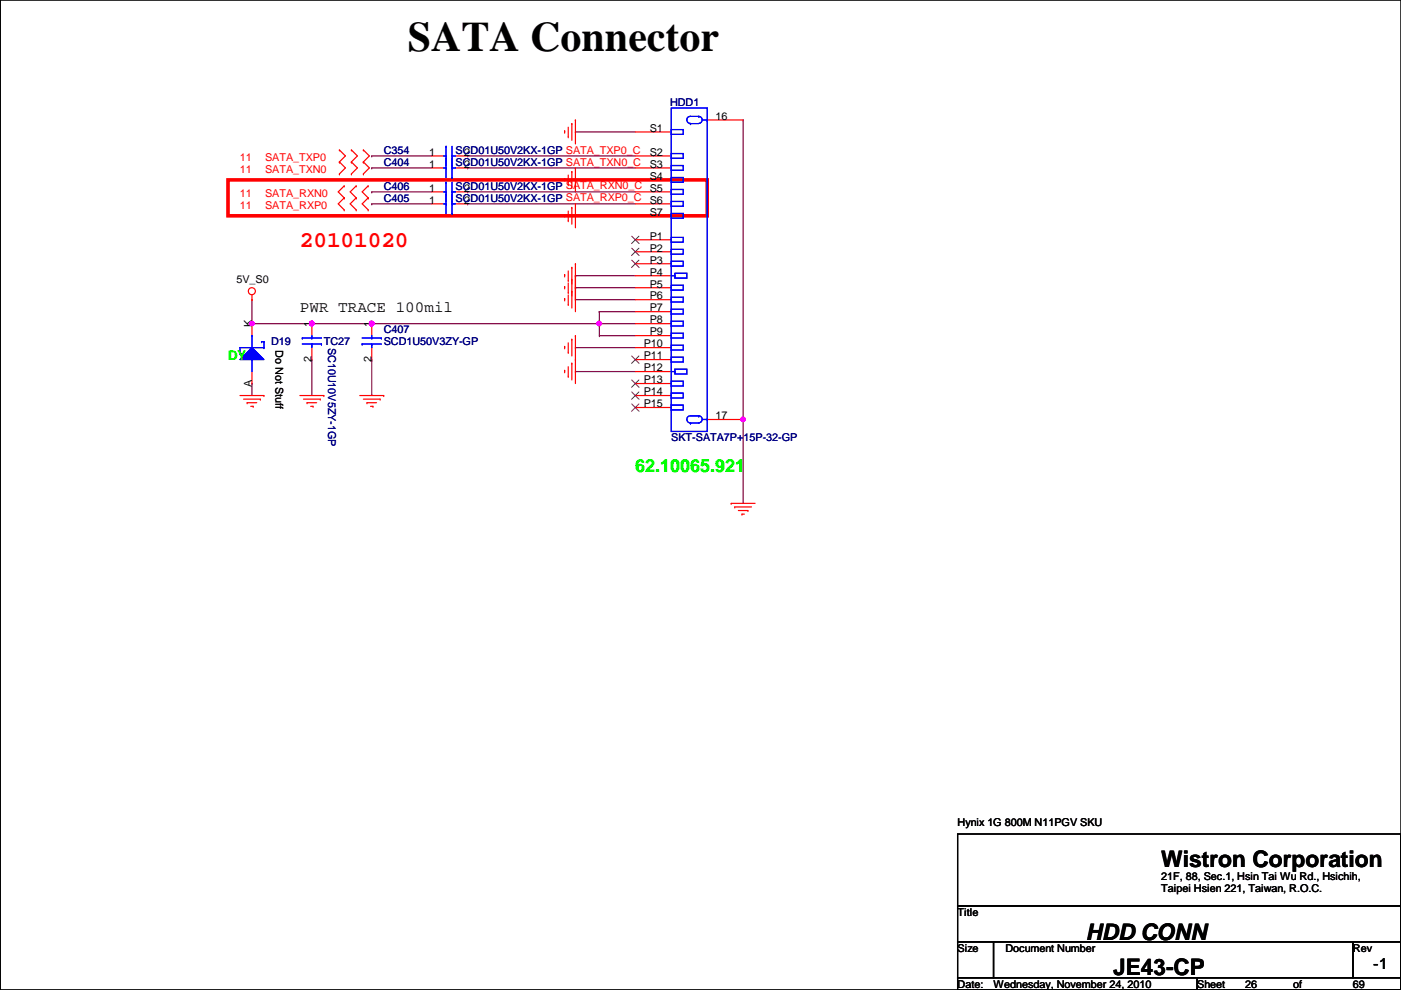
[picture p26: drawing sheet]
<svg xmlns="http://www.w3.org/2000/svg" width="297mm" height="210mm" viewBox="0 0 297 210" stroke-linecap="round" stroke-linejoin="round" font-family="sans-serif">
<defs><g id="words">
<text font-size="8.9" x="86.4" y="10.7">SATA Connector</text>
<text font-size="4.8" fill="#f00" x="63.6" y="52.4">20101020</text>
<g font-size="4.8">
<text x="246.2" y="183.9">Wistron Corporation</text>
<text x="230.2" y="199.3">HDD CONN</text>
<text x="236" y="206.7">JE43-CP</text>
</g>
<text font-size="3.8" fill="#0f0" x="134.7" y="100.1">62.10065.921</text>
<g font-size="3.3">
<text x="63.6" y="66.2">PWR TRACE 100mil</text>
<text x="291.2" y="205.4">-1</text>
</g>
<text font-size="2.8" fill="#0f0" x="48.3" y="76.3">DY</text>
<g font-size="2.3" fill="#000080">
<text x="142.1" y="22.4">HDD1</text>
<text x="81.4" y="32.6">C354</text>
<text x="81.4" y="35.1">C404</text>
<text x="96.6" y="32.6">SCD01U50V2KX-1GP SATA_TXP0_C</text>
<text x="96.6" y="35.1">SCD01U50V2KX-1GP SATA_TXN0_C</text>
<text x="81.4" y="40.2">C406</text>
<text x="96.6" y="40.2">SCD01U50V2KX-1GP SATA_RXN0_C S5</text>
<text x="81.4" y="42.8">C405</text>
<text x="96.6" y="42.8">SCD01U50V2KX-1GP SATA_RXP0_C</text>
<text x="81.4" y="70.7">C407</text>
<text x="57.5" y="73.2">D19</text>
<text x="68.7" y="73.2">TC27</text>
<text x="69.6" y="73.7" transform="rotate(90 69.6 73.7)">SC10U10V5ZY-1GP</text>
<text x="81.4" y="73.2">SCD1U50V3ZY-GP</text>
<text x="142.3" y="93.6">SKT-SATA7P+15P-32-GP</text>
</g>
<g font-size="2.3">
<text x="137.7" y="27.9">S1</text>
<text x="151.7" y="25.4">16</text>
<text x="91" y="33">1</text>
<text x="91" y="35.6">1</text>
<text x="98.4" y="33">2</text>
<text x="98.4" y="35.6">2</text>
<text x="137.7" y="33">S2</text>
<text x="137.7" y="35.6">S3</text>
<text x="91" y="40.6">1</text>
<text x="98.4" y="40.6">2</text>
<text x="137.7" y="38.1">S4</text>
<text x="91" y="43.2">1</text>
<text x="98.4" y="43.2">2</text>
<text x="137.7" y="43.2">S6</text>
<text x="137.7" y="45.7">S7</text>
<text x="137.7" y="50.8">P1</text>
<text x="137.7" y="53.3">P2</text>
<text x="137.7" y="55.9">P3</text>
<text x="137.7" y="58.4">P4</text>
<text x="50.1" y="60">5V_S0</text>
<text x="137.7" y="61">P5</text>
<text x="137.7" y="63.5">P6</text>
<text x="53.4" y="69.4" transform="rotate(-90 53.4 69.4)">K</text>
<text x="66.1" y="69.4" transform="rotate(-90 66.1 69.4)">1</text>
<text x="78.8" y="69.4" transform="rotate(-90 78.8 69.4)">1</text>
<text x="137.7" y="66">P7</text>
<text x="137.7" y="68.6">P8</text>
<text x="137.7" y="71.1">P9</text>
<text x="58.4" y="74.2" transform="rotate(90 58.4 74.2)">Do Not Stuff</text>
<text x="66.1" y="76.8" transform="rotate(-90 66.1 76.8)">2</text>
<text x="78.8" y="76.8" transform="rotate(-90 78.8 76.8)">2</text>
<text x="136.5" y="73.7">P10</text>
<text x="136.5" y="76.2">P11</text>
<text x="53.4" y="82.1" transform="rotate(-90 53.4 82.1)">A</text>
<text x="136.5" y="78.7">P12</text>
<text x="136.5" y="81.3">P13</text>
<text x="136.5" y="83.8">P14</text>
<text x="136.5" y="86.4">P15</text>
<text x="151.7" y="88.9">17</text>
<text x="203" y="175.1">Hynix 1G 800M N11PGV SKU</text>
<text x="246.2" y="186.5">21F, 88, Sec.1, Hsin Tai Wu Rd., Hsichih,</text>
<text x="246.2" y="189.2">Taipei Hsien 221, Taiwan, R.O.C.</text>
<text x="203" y="194.1">Title</text>
<text x="203" y="201.8">Size</text>
<text x="213.2" y="201.8">Document Number</text>
<text x="286.8" y="201.8">Rev</text>
<text x="203" y="209.4">Date:</text>
<text x="210.6" y="209.4">Wednesday, November 24, 2010</text>
<text x="253.8" y="209.4">Sheet</text>
<text x="264" y="209.4">26</text>
<text x="274.1" y="209.4">of</text>
<text x="286.8" y="209.4">69</text>
</g>
<g font-size="2.3" fill="#f00">
<text x="50.9" y="34.1">11</text>
<text x="56.2" y="34.1">SATA_TXP0</text>
<text x="50.9" y="36.7">11</text>
<text x="50.9" y="41.7">11</text>
<text x="56.2" y="36.7">SATA_TXN0</text>
<text x="56.2" y="41.7">SATA_RXN0</text>
<text x="50.9" y="44.3">11</text>
<text x="56.2" y="44.3">SATA_RXP0</text>
</g>
</g></defs>
<path d="M.1 0h296.9v209.8h-296.9z" fill="none" stroke="#000" stroke-width=".25"/>
<path d="M157.6 88.9h.1M157.6 88.9v17.8" fill="none" stroke="#800040" stroke-width=".25"/>
<circle cx="157.5" cy="88.9" r=".49" fill="#f0f"/>
<circle cx="157.5" cy="88.9" r=".49" fill="none" stroke="#f0f" stroke-width=".25"/>
<g fill="none" stroke="#800040" stroke-width=".25">
<path d="M78.8 33.1h.1M78.8 35.6h.1M78.8 33.1h12.7M78.8 35.6h12.7M99.1 33.1h.1M99.1 35.6h.1M99.1 33.1h35.6M99.1 35.6h35.6M157.6 25.4h.1M157.6 25.4v63.5M78.8 43.2h.1M78.8 40.7h.1"/>
<path d="M78.8 43.2h12.7M78.8 40.7h12.7M99.1 43.2h.1M99.1 40.7h.1M99.1 43.2h35.6M99.1 40.7h35.6M127.1 68.6h.1M127.1 68.6h7.6"/>
</g>
<circle cx="127.1" cy="68.6" r=".49" fill="#f0f"/>
<circle cx="127.1" cy="68.6" r=".49" fill="none" stroke="#f0f" stroke-width=".25"/>
<path d="M78.8 68.6h.1M78.8 68.6h48.3M127.1 71.2h.1M127.1 66.1h.1M127.1 68.6h.1M127.1 71.2h7.6M127.1 66.1v5.1M127.1 66.1h7.6" fill="none" stroke="#800040" stroke-width=".25"/>
<circle cx="78.8" cy="68.6" r=".49" fill="#f0f"/>
<circle cx="78.8" cy="68.6" r=".49" fill="none" stroke="#f0f" stroke-width=".25"/>
<path d="M53.4 68.6h.1M53.4 68.6h12.7" fill="none" stroke="#800040" stroke-width=".25"/>
<circle cx="66.1" cy="68.6" r=".49" fill="#f0f"/>
<circle cx="66.1" cy="68.6" r=".49" fill="none" stroke="#f0f" stroke-width=".25"/>
<circle cx="53.4" cy="68.6" r=".49" fill="#f0f"/>
<circle cx="53.4" cy="68.6" r=".49" fill="none" stroke="#f0f" stroke-width=".25"/>
<path d="M53.4 63.5h.1M53.4 63.5v5.1M66.1 76.2h.1M66.1 68.6h.1M66.1 76.2v7.7M66.1 68.6h12.7M78.8 76.2h.1M78.8 76.2v7.7M53.4 81.3h.1M53.4 81.3v2.6" fill="none" stroke="#800040" stroke-width=".25"/>
<circle cx="78.8" cy="68.6" r=".49" fill="#f0f"/>
<circle cx="78.8" cy="68.6" r=".49" fill="none" stroke="#f0f" stroke-width=".25"/>
<circle cx="66.1" cy="68.6" r=".49" fill="#f0f"/>
<circle cx="66.1" cy="68.6" r=".49" fill="none" stroke="#f0f" stroke-width=".25"/>
<g fill="none" stroke="#800040" stroke-width=".25">
<path d="M122 38.1h.1M122 28h.1M122 38.1h12.7M122 28h12.7M122 58.5h.1M122 45.8h.1M122 58.5h12.7M122 45.8h12.7M122 73.7h.1M122 78.8h.1M122 61h.1M122 63.5h.1"/>
<path d="M122 73.7h12.7M122 78.8h12.7M122 61h12.7M122 63.5h12.7"/>
</g>
<g fill="none" stroke="#f00" stroke-width=".25">
<path d="M72 34.3h.1M72 31.8h.1M72 36.9h.1M72 34.3l1.2 1.3-1.2 1.3M72 31.8l1.2 1.3-1.2 1.2M73 39.4h.1M73 39.4l-1.3 1.3 1.3 1.3M74.5 31.8h.1M74.5 34.3h.1M74.5 36.9h.1M74.5 31.8l1.3 1.3-1.3 1.2M74.5 34.3l1.3 1.3-1.3 1.3"/>
<path d="M75.5 39.4h.1M75.5 39.4l-1.3 1.3 1.3 1.3M77 34.3h.1M77 31.8h.1M77 36.9h.1M77 34.3l1.3 1.3-1.3 1.3M77 31.8l1.3 1.3-1.3 1.2M78.1 39.4h.1M78.1 39.4l-1.3 1.3 1.3 1.3M91.5 33.1h2.6M91.5 35.6h2.6M96.6 33.1h2.5"/>
<path d="M96.6 35.6h2.5M119.7 37.9h.1M119.7 27.7h.1M119.7 27.7v.5M119.7 37.9v.5M120.5 39.2h.1M120.5 29h.1M120.5 27v2M120.5 37.1v2.1M121.2 36.4h.1M121.2 26.2h.1M121.2 26.2v3.6"/>
<path d="M121.2 36.4v3.5M122 35.6h.1M122 25.4h.1M122 25.4v5.1M122 35.6v5.1M134.7 28h7.6M134.7 33.1h7.6M134.7 35.6h7.6M134.7 38.1h7.6M149.9 25.4h7.7M73 44.5h.1M73 42h.1"/>
<path d="M73 42l-1.3 1.2 1.3 1.3M75.5 42h.1M75.5 44.5h.1M75.5 42l-1.3 1.2 1.3 1.3M78.1 44.5h.1M78.1 42h.1M78.1 42l-1.3 1.2 1.3 1.3M119.7 58.2h.1M119.7 45.5h.1M119.7 45.5v.5M119.7 58.2v.5M120.5 59.5h.1"/>
<path d="M120.5 46.8h.1M120.5 44.7v2.1M120.5 57.4v2.1M120.5 60v2M121.2 56.7h.1M121.2 59.2h.1M121.2 44h.1M121.2 44v3.5M121.2 56.7v8.6M122 55.9h.1M122 58.5h.1M122 43.2h.1"/>
<path d="M122 43.2v5.1M122 55.9v10.2M134.7 40.7h7.6M134.7 43.2h7.6M134.7 45.8h7.6M134.7 50.8h7.6M134.7 53.4h7.6M134.7 55.9h7.6M134.7 58.5h7.6M53.4 63.5h.1M53.4 62.5v1M53.4 68.6v2.6"/>
<path d="M53.4 78.8v2.5M66.1 68.6v2.6M66.1 73.7v2.5M119.7 73.4h.1M119.7 78.5h.1M119.7 60.7h.1M119.7 63.3h.1M119.7 60.7v.6M119.7 63.3v.5M119.7 73.4v.6M119.7 78.5v.5M120.5 74.7h.1"/>
<path d="M120.5 79.8h.1M120.5 62h.1M120.5 64.6h.1M120.5 62.5v2.1M120.5 72.7v2M120.5 77.8v2M121.2 71.9h.1M121.2 77h.1M121.2 61.8h.1M121.2 71.9v3.6M121.2 77v3.6M122 71.2h.1"/>
<path d="M122 76.2h.1M122 61h.1M122 71.2v10.1M134.7 61h7.6M134.7 63.5h7.6M134.7 66.1h7.6M134.7 68.6h7.6M134.7 71.2h7.6M134.7 73.7h7.6M134.7 76.2h7.6M134.7 78.8h7.6M50.9 83.9h5.1"/>
<path d="M51.6 84.6h3.6M52.4 85.4h.1M52.4 85.4h2M53.2 86.1h.5M53.7 86.1h.1M55.2 84.6h.1M56 83.9h.1M63.6 83.9h5.1M64.3 84.6h3.6M65.1 85.4h.1M65.1 85.4h2M65.9 86.1h.5"/>
<path d="M66.4 86.1h.1M67.9 84.6h.1M68.7 83.9h.1M76.3 83.9h5.1M77 84.6h3.6M77.8 85.4h.1M77.8 85.4h2M78.6 86.1h.5M79.1 86.1h.1M80.6 84.6h.1M81.4 83.9h.1M134.7 83.9h7.6"/>
<path d="M134.7 81.3h7.6M134.7 86.4h7.6M149.9 88.9h7.7M155 106.7h.1M155 106.7h5.1M155.8 107.5h.1M155.8 107.5h3.5M156.5 108.2h2.1M157.3 109h.1M157.3 109h.5M158.6 108.2h.1"/>
<circle cx="53.4" cy="61.7" r=".75"/>
</g>
<path d="M203 176.8h94v15.3h-94zM203 192.1h94v7.6h-94zM203 199.7h7.6v7.6h-7.6zM210.6 199.7h76.2v7.6h-76.2zM286.8 199.7h10.2v7.6h-10.2zM203 207.3h50.8v2.5h-50.8zM253.8 207.3h43.2v2.5h-43.2z" fill="none" stroke="#000" stroke-width=".25"/>
<path d="M48.3 38.1h101.6v7.7h-101.6z" fill="none" stroke="#f00" stroke-width=".76"/>
<g fill="none" stroke="#00f" stroke-width=".25">
<path d="M94.1 33.1h.5M94.1 35.6h.5M94.6 33.1h.1M94.6 31h.1M94.6 35.6h.1M94.6 33.6h.1M94.6 31v6.6M95.8 33.1h.1M95.8 35.1h.1M95.8 35.6h.1M95.8 37.6h.1M95.8 33.1h.8"/>
<path d="M95.8 31v6.6M95.8 35.6h.8M142.3 27.5h2.6v1h-2.6zM142.3 32.6h2.6v1h-2.6zM142.3 35.1h2.6v1h-2.6zM142.3 37.6h2.6v1.1h-2.6zM142.3 22.9h7.6v68.6h-7.6zM146.4 26.2h.1M148.2 24.7h-1.8a.74 .74 0 0 0-.8 .7 .74 .74 0 0 0 .8 .8M148.2 24.7a.74 .74 0 0 1 .7 .7 .74 .74 0 0 1-.7 .8h-1.8M148.2 24.7h.1M148.9 25.4h1"/>
<path d="M149.9 25.4h.1M142.3 40.2h2.6v1h-2.6zM142.3 42.7h2.6v1h-2.6zM142.3 45.3h2.6v1h-2.6zM142.3 50.3h2.6v1.1h-2.6zM142.3 52.9h2.6v1h-2.6zM142.3 55.4h2.6v1h-2.6zM142.3 58.5h.8M143.1 58h2.5v1h-2.5zM143.1 58.5h.1M64.1 71.7h.1M64.1 71.7h4.1"/>
<path d="M64.1 72.9h4.1M66.1 71.7h.1M66.1 72.9h.1M66.1 71.2v.5M66.1 72.9v.8M68.2 72.9h.1M142.3 63h2.6v1.1h-2.6zM142.3 60.5h2.6v1h-2.6zM142.3 65.6h2.6v1h-2.6zM142.3 68.1h2.6v1h-2.6zM142.3 73.2h2.6v1h-2.6zM142.3 70.7h2.6v1h-2.6z"/>
<path d="M142.3 75.7h2.6v1.1h-2.6zM142.3 78.8h.8M143.1 78.3h2.5v1h-2.5zM143.1 78.8h.1M142.3 83.4h2.6v1h-2.6zM142.3 80.8h2.6v1h-2.6zM142.3 85.9h2.6v1h-2.6zM146.4 89.7h.1M148.2 88.2h.1M148.2 88.2h-1.8a.74 .74 0 0 0-.8 .7 .74 .74 0 0 0 .8 .8M148.2 88.2a.74 .74 0 0 1 .7 .7 .74 .74 0 0 1-.7 .8h-1.8M148.9 88.9h1"/>
<path d="M149.9 88.9h.1"/>
</g>
<g fill="none" stroke="#804000" stroke-width=".21">
<path d="M133.9 50.1l1.6 1.5M133.9 52.6l1.6 1.6M133.9 55.2l1.6 1.5M135.5 50.1l-1.6 1.5M135.5 52.6l-1.6 1.6M135.5 55.2l-1.6 1.5M133.9 75.5l1.6 1.5M135.5 75.5l-1.6 1.5M133.9 80.6l1.6 1.5M133.9 83.1l1.6 1.6M133.9 85.6l1.6 1.6M135.5 80.6l-1.6 1.5"/>
<path d="M135.5 83.1l-1.6 1.6M135.5 85.6l-1.6 1.6"/>
</g>
<path d="M53.4 73.7l2.6 2.5h-5.1z" fill="#00f"/>
<g fill="none" stroke="#00f" stroke-width=".25">
<path d="M50.9 75h.1M50.9 75h.5M51.4 75h.1M53.4 73.7l2.6 2.5h-5.1zM53.4 76.2h.1M53.4 71.2h.1M53.4 71.2v2.5M53.4 76.2v2.6M55.5 72.4h.1M55.5 72.4h.5M56 73.7h.1M56 72.4h.1"/>
<path d="M56 73.7h-5.1v1.3M56 72.4v1.3"/>
</g>
<path d="M53.4 73.7l2.6 2.5h-5.1z" fill="#00f"/>
<g fill="none" stroke="#00f" stroke-width=".25">
<path d="M94.6 38.7h.1M94.6 38.7v6.6M95.8 38.7v6.6M94.1 43.2h.5M94.1 40.7h.5M94.6 43.2h.1M94.6 41.2h.1M94.6 40.7h.1M95.8 43.2h.1M95.8 45.3h.1M95.8 40.7h.1M95.8 42.7h.1"/>
<path d="M95.8 43.2h.8M95.8 40.7h.8M50.9 75h.1M50.9 75h.5M51.4 75h.1M53.4 73.7l2.6 2.5h-5.1zM53.4 76.2h.1M53.4 71.2h.1M53.4 71.2v2.5M53.4 76.2v2.6M55.5 72.4h.1M55.5 72.4h.5"/>
<path d="M56 73.7h.1M56 72.4h.1M56 73.7h-5.1v1.3M56 72.4v1.3M76.8 72.9h.1M76.8 71.7h4.1M76.8 72.9h4.1M78.8 71.7h.1M78.8 72.9h.1M78.8 71.2v.5M78.8 72.9v.8M80.9 71.7h.1"/>
</g>
<path d="M91.5 43.2h2.6M91.5 40.7h2.6M96.6 43.2h2.5M96.6 40.7h2.5M78.8 68.6v2.6M78.8 73.7v2.5" fill="none" stroke="#f00" stroke-width=".25"/>
<circle cx="157.5" cy="88.9" r=".49" fill="#f0f"/>
<circle cx="157.5" cy="88.9" r=".49" fill="none" stroke="#f0f" stroke-width=".25"/>
<circle cx="127.1" cy="68.6" r=".49" fill="#f0f"/>
<circle cx="127.1" cy="68.6" r=".49" fill="none" stroke="#f0f" stroke-width=".25"/>
<circle cx="78.8" cy="68.6" r=".49" fill="#f0f"/>
<circle cx="78.8" cy="68.6" r=".49" fill="none" stroke="#f0f" stroke-width=".25"/>
<circle cx="66.1" cy="68.6" r=".49" fill="#f0f"/>
<circle cx="66.1" cy="68.6" r=".49" fill="none" stroke="#f0f" stroke-width=".25"/>
<circle cx="53.4" cy="68.6" r=".49" fill="#f0f"/>
<circle cx="53.4" cy="68.6" r=".49" fill="none" stroke="#f0f" stroke-width=".25"/>
<circle cx="78.8" cy="68.6" r=".49" fill="#f0f"/>
<circle cx="78.8" cy="68.6" r=".49" fill="none" stroke="#f0f" stroke-width=".25"/>
<circle cx="66.1" cy="68.6" r=".49" fill="#f0f"/>
<circle cx="66.1" cy="68.6" r=".49" fill="none" stroke="#f0f" stroke-width=".25"/>
<use href="#words"/>
</svg>
